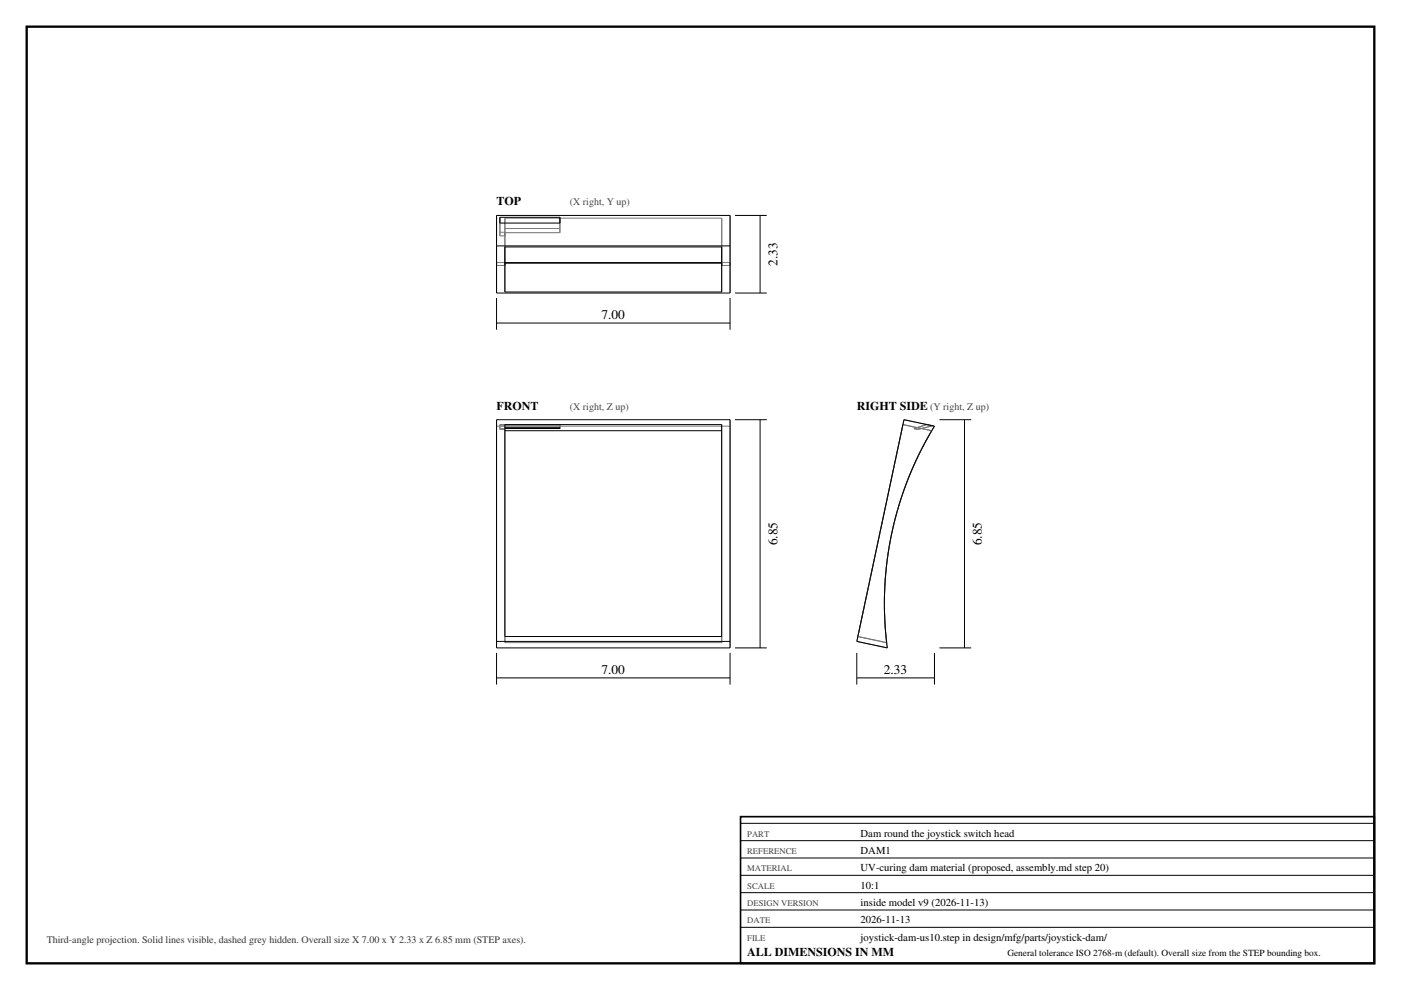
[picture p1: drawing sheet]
<svg xmlns="http://www.w3.org/2000/svg" width="420mm" height="297mm" viewBox="0 0 420 297" stroke-linecap="round" stroke-linejoin="round" font-family="sans-serif">
<defs><g id="words">
<g font-size="4">
<text x="233.1" y="79.8" transform="rotate(-90 233.1 79.8)">2.33</text>
<text x="180.4" y="95.7">7.00</text>
<text x="233.1" y="163.6" transform="rotate(-90 233.1 163.6)">6.85</text>
<text x="294.3" y="163.6" transform="rotate(-90 294.3 163.6)">6.85</text>
<text x="180.4" y="202.2">7.00</text>
<text x="265" y="202.2">2.33</text>
</g>
<g font-size="3.6">
<text x="148.9" y="61.6">TOP</text>
<text x="148.9" y="122.9">FRONT</text>
<text x="256.9" y="122.9">RIGHT SIDE</text>
<text x="224" y="286.8">ALL DIMENSIONS IN MM</text>
</g>
<g font-size="3.2">
<text x="258" y="251">Dam round the joystick switch head</text>
<text x="258" y="256.2">DAM1</text>
<text x="258" y="261.4">UV-curing dam material (proposed, assembly.md step 20)</text>
<text x="258" y="266.6">10:1</text>
<text x="258" y="271.8">inside model v9 (2026-11-13)</text>
<text x="258" y="277">2026-11-13</text>
<text x="258" y="282.2">joystick-dam-us10.step in design/mfg/parts/joystick-dam/</text>
</g>
<g font-size="3" fill="#444">
<text x="170.9" y="61.6">(X right, Y up)</text>
<text x="170.9" y="122.9">(X right, Z up)</text>
<text x="278.9" y="122.9">(Y right, Z up)</text>
</g>
<text font-size="3" fill="#333" x="14" y="283">Third-angle projection. Solid lines visible, dashed grey hidden. Overall size X 7.00 x Y 2.33 x Z 6.85 mm (STEP axes).</text>
<text font-size="2.8" x="302" y="286.8">General tolerance ISO 2768-m (default). Overall size from the STEP bounding box.</text>
<g font-size="2.6" fill="#444">
<text x="224" y="251">PART</text>
<text x="224" y="256.2">REFERENCE</text>
<text x="224" y="261.4">MATERIAL</text>
<text x="224" y="266.6">SCALE</text>
<text x="224" y="271.8">DESIGN VERSION</text>
<text x="224" y="277">DATE</text>
<text x="224" y="282.2">FILE</text>
</g>
</g></defs>
<path d="M8 8h404v281h-404z" fill="none" stroke="#000" stroke-width=".7" stroke-linecap="butt"/>
<g fill="none" stroke="#777" stroke-width=".3">
<path d="M148.9 78.8v9.1M148.9 64.6v15M148.9 78.8v.8M148.9 78.8h2.5M148.9 79.6h2.5v-.6v8.6M149.9 69.7v1.1M149.9 69.7v-2.8v3.9M149.9 70.8h1.5M149.9 69.7h1.5M151.4 65.4v8.7v-4.3M151.4 65.4h65v8.7M151.4 65.4v3.2"/>
<path d="M151.4 68.6h16.5M151.4 69.8h16.5M151.4 68.6v1.1M151.4 69.7v1.1M151.4 69.8v1M167.9 68.6v1.2M167.9 68.6v-1.7v2.9M216.4 78.8h2.5M218.9 78.8v9.1M218.9 64.6v15M218.9 78.8v.8M218.9 79.6h-2.5v-.6v8.6"/>
<path d="M148.9 127.9v66.5M148.9 125.9v2M148.9 127.9h70M149.9 127.4v.3M149.9 127.7h18M149.9 127.4h18M149.9 128.6v.2M149.9 127.7v1.1M149.9 127.4v1.2M149.9 128.6h1.5M149.9 128.8h1.5M151.4 128.8v-.2v64.2"/>
<path d="M151.4 127.4v1.2M151.4 128.6v.2M167.9 127.4v.3M167.9 127.4v.9v-.6M216.4 127.4v65.4M218.9 125.9v2M218.9 127.9v66.5M270.7 127.4l-13.5 63.6 8.6 1.8a101.8 101.8 0 0 1 13.5-63.6M270.7 127.4l8.6 1.8M270.7 127.4l4.3 .9M271 125.9l9.1 2a101.8 101.8 0 0 0-14.1 66.5l-9.1-2zM274 128.6l1.1 .2"/>
<path d="M275 128.3l1.2 .3M275 128.3l-1 .3M276.2 128.6l3.1 .6M276.2 128.6l-1.1 .2M277.9 127.4l1.7 .3M277.9 127.4l-3.9 1.2M277.9 127.4l-2.9 .9M279.6 127.7l-4.5 1.1M279.6 127.7l-3.4 .9M151.4 192.8h65M151.4 191v1.8M216.4 191v1.8"/>
</g>
<g fill="none" stroke="#000" stroke-width=".3">
<path d="M148.9 73.8v-9.2h70v9.2M148.9 73.8v14.1h70v-14.1M148.9 73.8h70M149.9 65.2h18v1.7h-18zM151.4 78.8h65M151.4 74.1v13.5h65v-13.5M151.4 74.1h65M151.4 79h65M151.4 74.1v5.5M216.4 74.1v5.5M220.4 64.6h9.5M227.9 64.6v23.3"/>
<path d="M148.9 89.4v9.5M148.9 96.9h70M218.9 89.4v9.5M220.4 87.9h9.5M151.4 127.4h65v63.6h-65zM151.4 129.2h65M151.4 128.3h16.5v.3h-16.5M220.4 125.9h9.5M227.9 125.9v68.5M271 125.9l9.1 2a101.8 101.8 0 0 0-14.1 66.5l-9.1-2zM281.6 125.9h9.5M289.1 125.9v68.5"/>
<path d="M148.9 192.4v2h70v-2M148.9 192.4v-66.5h70v66.5M148.9 192.4h70M148.9 195.9v9.5M218.9 195.9v9.5M220.4 194.4h9.5M256.9 195.9v9.5M280.1 195.9v9.5M281.6 194.4h9.5M148.9 203.4h70M256.9 203.4h23.2M222 247h190"/>
<path d="M222 252.2h190M222 257.4h190M222 262.6h190M222 267.8h190M222 273h190M222 278.2h190"/>
</g>
<path d="M222 245h190v44h-190z" fill="none" stroke="#000" stroke-width=".5"/>
<use href="#words"/>
</svg>
